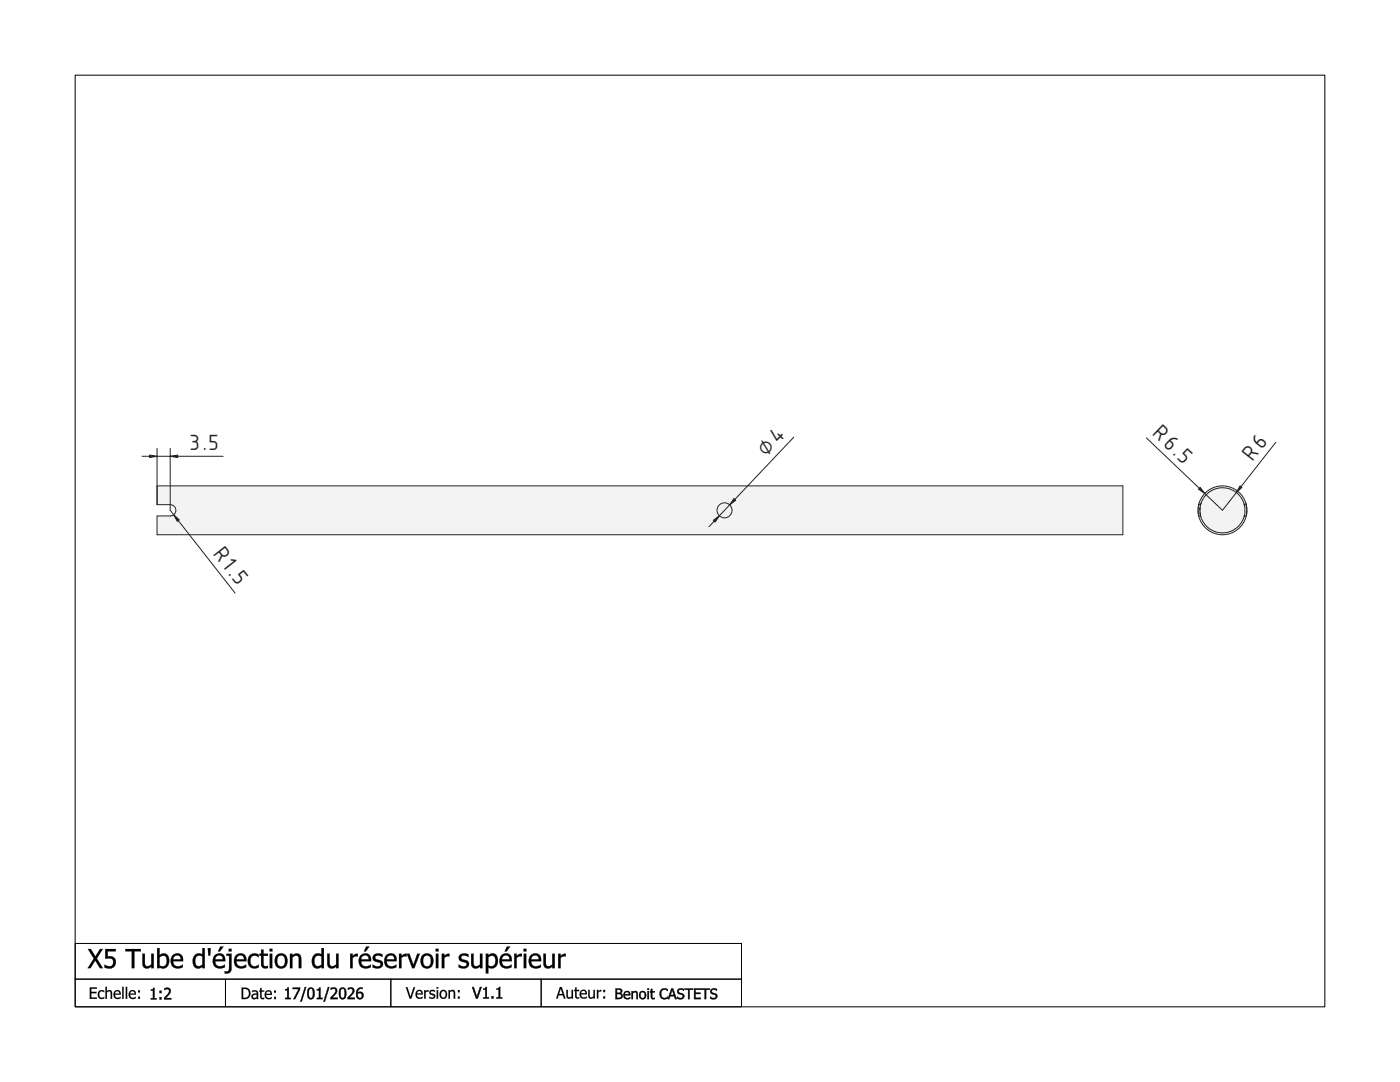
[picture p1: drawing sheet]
<svg xmlns="http://www.w3.org/2000/svg" width="279mm" height="216mm" viewBox="0 0 279 216" stroke-linecap="round" stroke-linejoin="round" font-family="sans-serif">
<defs><g id="words">
<g font-size="5.4" fill="#212529">
<text x="37.9" y="89.8">3.5</text>
<text x="229.8" y="86.6" transform="rotate(44 229.8 86.6)">R6.5</text>
<text x="152.9" y="91.2" transform="rotate(-47 152.9 91.2)">⌀4</text>
<text x="250" y="92.2" transform="rotate(-52 250 92.2)">R6</text>
<text x="42.4" y="110.6" transform="rotate(52 42.4 110.6)">R1.5</text>
</g>
</g></defs>
<g fill="#000">
<path d="M17.9 197h1.4v.3h-1.1v.6h1.1v.3h-1.1v.8h1.1v.3h-1.4zM17.9 197v2.3h1.4v-.3l-1.1 .1v-.9h1.1v-.3h-1.1v-.6h1.1v-.3zM19.7 197.8l.4-.2h.5l.2 .1v.3a.62 .62 0 0 0-.9 0 .62 .62 0 0 0 0 .9l.4 .2 .5-.2v.3l-.3 .1a.74 .74 0 0 1-.9-.4l-.1-.7zM19.7 197.8a1.03 1.03 0 0 0 .3 1.5l.8-.1v-.3a.61 .61 0 0 1-.9 .1 .61 .61 0 0 1 0-.9l.4-.3 .5 .2v-.3a.86 .86 0 0 0-1.1 .1zM21 196.9h.3v.9l.5-.3 .5 .3 .1 1.5h-.3l-.1-1.3a.44 .44 0 0 0-.7 0v1.3h-.3zM21.1 196.9v2.4h.2v-1.3l.5-.2 .3 .2v1.3h.3v-1.1a.57 .57 0 0 0-.4-.6 .57 .57 0 0 0-.7 .2v-.9zM22.9 197.8l.5-.3 .5 .2 .2 .8h-1.2l.3 .5 .5 .1 .4-.2v.3a.95 .95 0 0 1-1.3-.2 .95 .95 0 0 1 .1-1.2zM22.9 197.8l-.2 .7 .2 .6 .8 .2 .4-.1v-.3l-.3 .1a.58 .58 0 0 1-.6 .1 .58 .58 0 0 1-.3-.6h1.2a.7 .7 0 0 0-.3-.9 .7 .7 0 0 0-.9 .2zM23.1 197.9l-.2 .4h.9v-.1a.4 .4 0 0 0-.3-.4 .4 .4 0 0 0-.4 .1zM23.1 197.9l.5-.1 .2 .5h-.9zM24.4 196.9h.3v2.4h-.3zM24.4 196.9v2.4h.3v-2.4zM25.1 196.9h.3v2.4h-.3zM25.1 196.9v2.4h.3v-2.4zM25.9 197.8l.6-.3 .4 .2 .2 .8h-1.1l.2 .5 .5 .1 .4-.2v.3a.94 .94 0 0 1-1.2-.2 .94 .94 0 0 1 0-1.2zM25.9 197.8l-.2 .7 .2 .6 .8 .2 .4-.1v-.3l-.2 .1a.58 .58 0 0 1-.7 .1 .58 .58 0 0 1-.2-.6h1.1v-.2a.68 .68 0 0 0-.4-.7 .68 .68 0 0 0-.8 .2zM26.1 197.9l-.1 .4h.8v-.1a.4 .4 0 0 0-.3-.4 .4 .4 0 0 0-.4 .1zM26.1 197.9l.5-.1 .3 .5h-1zM27.6 197.6h.3v.4h-.3zM27.6 197.6v.4h.3v-.4zM27.6 198.9h.3v.4h-.3zM27.6 198.9v.4h.3v-.4z"/>
<path d="M17.9 197h1.4v.3h-1.1v.6h1.1v.3h-1.1v.8h1.1v.3h-1.4zM19.7 197.8a.88 .88 0 0 1 1.1-.1v.3a.61 .61 0 0 0-.9 0 .61 .61 0 0 0 0 .9 .61 .61 0 0 0 .9 0v.3a.89 .89 0 0 1-1.2-.2 .89 .89 0 0 1 .1-1.2zM21.1 196.9h.2v.9a.57 .57 0 0 1 .7-.2 .57 .57 0 0 1 .4 .6v1.1h-.3v-1a.41 .41 0 0 0-.2-.5 .41 .41 0 0 0-.6 .2v1.3h-.2zM22.9 197.8a.72 .72 0 0 1 .9-.2 .72 .72 0 0 1 .3 .9h-1.2a.66 .66 0 0 0 .5 .6 .66 .66 0 0 0 .7-.2v.3a.94 .94 0 0 1-1.2-.2 .94 .94 0 0 1 0-1.2zM23.1 197.9l-.2 .4h.9a.43 .43 0 0 0-.2-.5 .43 .43 0 0 0-.5 .1zM24.4 196.9h.3v2.4h-.3zM25.1 196.9h.3v2.4h-.3zM25.9 197.8a.72 .72 0 0 1 .9-.2 .72 .72 0 0 1 .3 .9h-1.1a.66 .66 0 0 0 .4 .6 .66 .66 0 0 0 .7-.2v.3a.94 .94 0 0 1-1.2-.2 .94 .94 0 0 1 0-1.2zM26.1 197.9l-.1 .4h.8a.43 .43 0 0 0-.2-.5 .43 .43 0 0 0-.5 .1zM27.6 197.6h.3v.4h-.3zM27.6 198.9h.3v.4h-.3z"/>
<path d="M17.5 189.4h.6l.9 1.5 1-1.5h.5l-1.2 1.8 1.2 2h-.6l-.9-1.5-.9 1.5h-.6l1.2-1.9zM21 189.4h2.1v.4h-1.6v1a1.27 1.27 0 0 1 1.6 1.3 1.27 1.27 0 0 1-1.8 1.1l-.4-.2v-.5a.98 .98 0 0 0 1.1 .2 .98 .98 0 0 0 .5-1.1 1.29 1.29 0 0 0-1.5-.3zM25 189.4h3.1v.4h-1.3v3.4h-.5v-3.4h-1.3zM28.4 190.3h.5v1.6a.65 .65 0 0 0 .3 .9 .65 .65 0 0 0 .8-.2l.2-.1v-2.2h.5v2.9h-.5v-.3a.98 .98 0 0 1-1.2 .3 .98 .98 0 0 1-.6-1zM31.8 191v1.7a.9 .9 0 0 0 1.1 0 .9 .9 0 0 0 .4-1 .8 .8 0 0 0-.4-.9 .8 .8 0 0 0-1.1 .2zM31.4 189.2h.4v1.4a1.13 1.13 0 0 1 1.4-.2 1.13 1.13 0 0 1 .6 1.3 1.26 1.26 0 0 1-.5 1.3 1.26 1.26 0 0 1-1.5 0v.2h-.4zM34.4 190.7a1.22 1.22 0 0 1 1.6-.3 1.22 1.22 0 0 1 .5 1.4h-1.9a1.11 1.11 0 0 0 .7 .9 1.11 1.11 0 0 0 1.2-.2l-.1 .5a1.55 1.55 0 0 1-2.1-.3 1.55 1.55 0 0 1 .1-2zM34.8 190.9l-.2 .5h1.5a.73 .73 0 0 0-.5-.7 .73 .73 0 0 0-.8 .2zM38.9 190.5a1.19 1.19 0 0 1 1.5-.1v-1.2h.5v4h-.5v-.3a1.13 1.13 0 0 1-1.4 .2 1.13 1.13 0 0 1-.5-1.3l.1-.7zM39.2 191a1.36 1.36 0 0 0 .2 1.8h.4l.6-.3v-1.7l-.6-.1zM41.5 189.2h.5l-.1 1.5h-.3zM42.8 190.7a1.22 1.22 0 0 1 1.6-.3 1.22 1.22 0 0 1 .5 1.4h-1.9a1.11 1.11 0 0 0 .7 .9 1.11 1.11 0 0 0 1.2-.2l-.1 .5a1.55 1.55 0 0 1-2.1-.3 1.55 1.55 0 0 1 .1-2zM43.2 190.9l-.2 .5h1.5a.73 .73 0 0 0-.5-.7 .73 .73 0 0 0-.8 .2zM44 188.9h.6l-.7 .9h-.4zM45.2 190.3h1v3a1.03 1.03 0 0 1-1.4 .9v-.4h.2a.58 .58 0 0 0 .6-.1 .58 .58 0 0 0 .1-.6v-2.4h-.5zM45.7 189.3h.5v.5h-.5zM47.1 190.7a1.22 1.22 0 0 1 1.5-.3 1.22 1.22 0 0 1 .6 1.4h-2a1.11 1.11 0 0 0 .7 .9 1.11 1.11 0 0 0 1.2-.2l-.1 .5a1.55 1.55 0 0 1-2-.3 1.55 1.55 0 0 1 .1-2zM47.4 190.9l-.2 .5h1.5a.73 .73 0 0 0-.4-.7 .73 .73 0 0 0-.9 .2zM49.8 190.6a1.49 1.49 0 0 1 1.8-.1v.5a.99 .99 0 0 0-1.2-.2 .99 .99 0 0 0-.4 1.3 .95 .95 0 0 0 .7 .7 .95 .95 0 0 0 .9-.3v.5a1.45 1.45 0 0 1-1.8-.1 1.45 1.45 0 0 1-.2-1.8zM52.1 189.5h.5v.8h.9v.4h-.9v1.4a.56 .56 0 0 0 .2 .7 .56 .56 0 0 0 .7-.1v.5a.92 .92 0 0 1-1.4-.9v-1.6h-.3v-.4h.3zM53.8 190.3h.5v2.9h-.5zM53.8 189.3h.6v.5h-.6zM55.2 190.6a1.34 1.34 0 0 1 1.7-.1 1.34 1.34 0 0 1 .5 1.6 1.28 1.28 0 0 1-1.5 1.1 1.28 1.28 0 0 1-1.1-1.5l.1-.6zM55.5 190.9a1.24 1.24 0 0 0 .6 1.9 1.19 1.19 0 0 0 .8-1 1.19 1.19 0 0 0-.6-1.1h-.4zM57.9 190.3h.5v.3a.98 .98 0 0 1 1.1-.3 .98 .98 0 0 1 .6 1v1.9h-.5v-1.7a.66 .66 0 0 0-.3-.8 .66 .66 0 0 0-.8 .2l-.1 .1v2.2h-.5zM62.7 190.5a1.19 1.19 0 0 1 1.5-.1v-1.2h.4v4h-.4v-.3a1.13 1.13 0 0 1-1.5 .2 1.13 1.13 0 0 1-.5-1.3l.1-.7zM62.9 191a1.36 1.36 0 0 0 .3 1.8h.4l.6-.3v-1.7l-.7-.1zM65.3 190.3h.5v1.6a.65 .65 0 0 0 .3 .9 .65 .65 0 0 0 .8-.2l.2-.1v-2.2h.5v2.9h-.5v-.3a.98 .98 0 0 1-1.2 .3 .98 .98 0 0 1-.6-1zM69.9 190.3h.5v.4l.4-.3 .6-.1v.5h-.5l-.5 .3v2.1h-.5zM72 190.7a1.22 1.22 0 0 1 1.5-.3 1.22 1.22 0 0 1 .6 1.4h-2a1.11 1.11 0 0 0 .7 .9 1.11 1.11 0 0 0 1.2-.2l-.1 .5a1.55 1.55 0 0 1-2-.3 1.55 1.55 0 0 1 .1-2zM72.3 190.9l-.2 .5h1.5a.73 .73 0 0 0-.4-.7 .73 .73 0 0 0-.9 .2zM73.1 188.9h.6l-.7 .9h-.4zM74.7 190.5a1.67 1.67 0 0 1 1.6 0v.5a.91 .91 0 0 0-1.4 .1 1.24 1.24 0 0 0 1.1 .6 .9 .9 0 0 1 .3 1.1 .9 .9 0 0 1-1.2 .4l-.7-.2v-.5a1.1 1.1 0 0 0 1.5 0 .73 .73 0 0 0-.9-.6 .79 .79 0 0 1-.6-.6 .79 .79 0 0 1 .3-.8zM77 190.7a1.22 1.22 0 0 1 1.6-.3 1.22 1.22 0 0 1 .6 1.4h-2a1.11 1.11 0 0 0 .7 .9 1.11 1.11 0 0 0 1.2-.2l-.1 .5a1.55 1.55 0 0 1-2-.3 1.55 1.55 0 0 1 0-2zM77.4 190.9l-.2 .5h1.5a.73 .73 0 0 0-.4-.7 .73 .73 0 0 0-.9 .2zM79.6 190.3h.5v.4l.5-.3 .6-.1v.5h-.5l-.6 .3v2.1h-.5zM81.2 190.3h.5l.8 2.2 .8-2.2h.5l-1.1 2.9h-.4zM84.3 190.6a1.34 1.34 0 0 1 1.7-.1 1.34 1.34 0 0 1 .5 1.6 1.28 1.28 0 0 1-1.5 1.1 1.28 1.28 0 0 1-1.1-1.5l.1-.6zM84.6 190.9a1.24 1.24 0 0 0 .6 1.9 1.19 1.19 0 0 0 .8-1 1.19 1.19 0 0 0-.6-1.1h-.4zM87 190.3h.5v2.9h-.5zM87 189.3h.5v.5h-.5zM88.2 190.3h.5v.4l.4-.3 .6-.1v.5h-.5l-.5 .3v2.1h-.5zM91.8 190.5a1.67 1.67 0 0 1 1.7 0v.5a.91 .91 0 0 0-1.5 .1 1.24 1.24 0 0 0 1.2 .6 .9 .9 0 0 1 .3 1.1 .9 .9 0 0 1-1.2 .4l-.8-.2v-.5a1.1 1.1 0 0 0 1.6 0 .73 .73 0 0 0-.9-.6 .79 .79 0 0 1-.6-.6 .79 .79 0 0 1 .2-.8zM94 190.3h.5v1.6a.65 .65 0 0 0 .3 .9 .65 .65 0 0 0 .8-.2l.2-.1v-2.2h.5v2.9h-.5v-.3a.98 .98 0 0 1-1.2 .3 .98 .98 0 0 1-.6-1zM97 190.3h.5v.3a1.12 1.12 0 0 1 1.3-.2 1.12 1.12 0 0 1 .6 1.3 1.27 1.27 0 0 1-.5 1.3 1.27 1.27 0 0 1-1.4 0v1.2h-.5zM97.5 191v1.6a.96 .96 0 0 0 1.1 0 .96 .96 0 0 0 .3-1.2 .76 .76 0 0 0-.6-.7 .76 .76 0 0 0-.8 .3zM100 190.7a1.22 1.22 0 0 1 1.6-.3 1.22 1.22 0 0 1 .5 1.4h-1.9a1.11 1.11 0 0 0 .7 .9 1.11 1.11 0 0 0 1.2-.2l-.1 .5a1.55 1.55 0 0 1-2.1-.3 1.55 1.55 0 0 1 .1-2zM100.4 190.9l-.2 .5h1.5a.73 .73 0 0 0-.5-.7 .73 .73 0 0 0-.8 .2zM101.2 188.9h.6l-.7 .9h-.4zM102.6 190.3h.5v.4l.5-.3 .5-.1v.5h-.4l-.6 .3v2.1h-.5zM104.5 190.3h.5v2.9h-.5zM104.5 189.3h.5v.5h-.5zM105.9 190.7a1.22 1.22 0 0 1 1.5-.3 1.22 1.22 0 0 1 .6 1.4h-2a1.11 1.11 0 0 0 .7 .9 1.11 1.11 0 0 0 1.2-.2l-.1 .5a1.55 1.55 0 0 1-2-.3 1.55 1.55 0 0 1 .1-2zM106.2 190.9l-.2 .5h1.5a.73 .73 0 0 0-.4-.7 .73 .73 0 0 0-.9 .2zM108.5 190.3h.4v1.6a.65 .65 0 0 0 .3 .9 .65 .65 0 0 0 .8-.2l.2-.1v-2.2h.5v2.9h-.5v-.3a.98 .98 0 0 1-1.1 .3 .98 .98 0 0 1-.6-1zM111.4 190.3h.5v.4l.4-.3 .6-.1v.5h-.5l-.5 .3v2.1h-.5z"/>
<path d="M17.5 189.3h.6l.9 1.6 .9-1.6h.7l-1.3 1.9 1.3 2h-.7l-.9-1.5-.9 1.5h-.6l1.2-1.9zM17.5 189.4l1.3 1.9-1.3 1.9h.6l.9-1.6 .9 1.6h.6l-1.2-2 1.2-1.8h-.5l-1 1.5-.9-1.5zM21 189.3h2.1v.5h-1.6v1l.8 .1a1.11 1.11 0 0 1 .8 1.6 1.53 1.53 0 0 1-2.3 .5v-.5l.8 .3h.6l.4-.5v-.3l-.1-.4-.2-.2h-1.3zM21 189.4v1.9l.8-.1 .6 .2a.92 .92 0 0 1-.1 1.3 .92 .92 0 0 1-1.3-.1l-.1-.1v.5l.4 .2h1.1l.4-.3 .3-.9-.1-.6-.3-.4-.4-.1h-.8v-1.1h1.6v-.4zM25 189.3h3.1v.5h-1.3v3.4h-.5v-3.4h-1.3zM25 189.4v.4h1.3v3.4h.5v-3.4h1.3v-.4zM28.4 190.3h.5l.1 2.3 .4 .2 .8-.3v-2.2h.5v2.9h-.5v-.3a.98 .98 0 0 1-1.2 .3 .98 .98 0 0 1-.6-1zM28.4 190.3l.1 2.1 .2 .6a1 1 0 0 0 1.1 .1l.4-.3v.4h.5v-2.9h-.5v2.2a.69 .69 0 0 1-.7 .4 .69 .69 0 0 1-.6-.6v-2zM31.8 191v1.7l.7 .1 .6-.2a2.13 2.13 0 0 0 0-1.6 .83 .83 0 0 0-1.2 0zM31.8 191l.4-.2a.75 .75 0 0 1 .9 .1 .75 .75 0 0 1 .2 .8 .93 .93 0 0 1-.4 1 .93 .93 0 0 1-1.1 0zM31.3 189.2h.6l-.1 1.4 .4-.3a1.04 1.04 0 0 1 1.6 1.1 1.4 1.4 0 0 1-1.6 1.8l-.4-.2v.2h-.5zM31.4 189.2v4h.4v-.2a1.2 1.2 0 0 0 1.6-.2 2.29 2.29 0 0 0 .1-2.2 1.1 1.1 0 0 0-1.7 .1v-1.5zM34.4 190.6v.1a1.26 1.26 0 0 1 1.8-.2l.3 .6 .1 .7h-2l.1 .5 .3 .4 .8 .1 .7-.3v.5a1.72 1.72 0 0 1-2.4-.6v-1zM34.5 190.7a1.86 1.86 0 0 0-.1 2.2l1.1 .3 1-.2v-.5l-.4 .2a.98 .98 0 0 1-1.1 0 .98 .98 0 0 1-.4-.9h1.9a1.34 1.34 0 0 0-.6-1.5 1.48 1.48 0 0 0-1.4 .4zM34.8 190.9l-.2 .5h1.4a.7 .7 0 0 0-.4-.7 .7 .7 0 0 0-.8 .2zM34.8 190.8l.4-.2 .5 .1 .3 .3 .1 .5h-1.6zM38.9 190.5l.8-.3 .7 .2v-1.2h.5v4h-.5v-.3l-.5 .3a.94 .94 0 0 1-1.1-.3h-.1a2.07 2.07 0 0 1-.1-1.8zM39 190.5a1.87 1.87 0 0 0-.4 1.9l.5 .8h.7l.6-.4v.4h.5v-4h-.5v1.3a1.19 1.19 0 0 0-1.4 0zM39.2 191l-.2 .8 .1 .7 .5 .3 .4-.1 .4-.2v-1.7l-.6-.1zM39.1 190.9l.7-.2 .6 .1v1.7a.83 .83 0 0 1-1 .2 .83 .83 0 0 1-.5-.9zM41.4 189.2h.7l-.1 1.5h-.4zM41.5 189.2l.1 1.5h.3l.1-1.5zM42.8 190.6v.1a1.26 1.26 0 0 1 1.8-.2l.3 .6 .1 .7h-2l.1 .5 .3 .4 .8 .1 .7-.3v.5a1.72 1.72 0 0 1-2.4-.6v-1zM42.9 190.7a1.86 1.86 0 0 0-.1 2.2l1.1 .3 1-.2v-.5l-.4 .2a.98 .98 0 0 1-1.1 0 .98 .98 0 0 1-.4-.9h1.9v-.3a1.23 1.23 0 0 0-.6-1.2 1.48 1.48 0 0 0-1.4 .4zM43.2 190.9l-.2 .5h1.4a.7 .7 0 0 0-.4-.7 .7 .7 0 0 0-.8 .2zM43.2 190.8l.4-.2 .5 .1 .3 .3 .1 .5h-1.6zM44 188.9h.6l-.7 1h-.4zM44 188.9l-.5 1 .4-.1 .7-.9zM45.2 190.3h1v3a.94 .94 0 0 1-1.2 1h-.2v-.5h.6l.3-.4v-2.7h-.5zM45.2 190.3v.4h.5v2.7l-.2 .4h-.7v.4h.7l.4-.2 .3-.7v-3zM45.6 189.3h.6v.6h-.6zM45.7 189.3v.5h.5v-.5zM47 190.6l.1 .1a1.26 1.26 0 0 1 1.8-.2l.3 .6v.7h-2l.1 .5 .3 .4 .8 .1 .7-.3v.5a1.72 1.72 0 0 1-2.3-.6l-.1-1zM47.1 190.7a1.86 1.86 0 0 0 0 2.2l1 .3 1-.2v-.5l-.4 .2a.98 .98 0 0 1-1 0 .98 .98 0 0 1-.5-.9h1.9a1.34 1.34 0 0 0-.6-1.5 1.48 1.48 0 0 0-1.4 .4zM47.4 190.9l-.2 .5h1.5a.7 .7 0 0 0-.4-.7 .7 .7 0 0 0-.9 .2zM47.4 190.8l.4-.2 .5 .1 .3 .3 .1 .5h-1.5zM49.8 190.6l.6-.3h.7l.6 .2v.5l-.7-.3a.94 .94 0 0 0-.9 .4 .94 .94 0 0 0-.1 1l.2 .4a1.01 1.01 0 0 0 1 .2l.5-.3v.6l-.4 .2a1.3 1.3 0 0 1-1.8-1.4v-.7zM49.9 190.7a2.01 2.01 0 0 0-.3 1.7l.2 .5 .5 .3h.5l.8-.2v-.5a.92 .92 0 0 1-1.1 .3 .92 .92 0 0 1-.5-1l.2-.9a.84 .84 0 0 1 1.1-.1l.3 .2v-.5a1.5 1.5 0 0 0-1.7 .2zM52.1 189.5h.5v.8h.9v.4h-.9v1.8l.2 .3 .7-.1v.5a.95 .95 0 0 1-1.4-.9v-1.6h-.3v-.4h.3zM52.1 189.5v.8h-.3v.4h.3l.1 2.1 .5 .4h.8v-.5l-.4 .1-.4-.1-.1-.6v-1.4h.9v-.4h-.9v-.8zM53.8 190.3h.5v2.9h-.5zM53.8 190.3v2.9h.5v-2.9zM53.8 189.3h.6v.6h-.6zM53.8 189.3v.5h.6v-.5zM55.2 190.6a1.25 1.25 0 0 1 1.9 0 1.56 1.56 0 0 1 .2 1.8 1.56 1.56 0 0 1-1.5 .9 1.65 1.65 0 0 1-.6-2.7zM55.2 190.7a1.99 1.99 0 0 0 0 2.2 1.35 1.35 0 0 0 1.8 0 2.09 2.09 0 0 0 0-2.3 1.3 1.3 0 0 0-1.8 .1zM55.5 190.9l-.2 .8 .2 .9a.8 .8 0 0 0 1 .1 .8 .8 0 0 0 .4-1 .79 .79 0 0 0-.4-.9 .79 .79 0 0 0-1 .1zM55.5 190.9a.71 .71 0 0 1 1.2 0 1.39 1.39 0 0 1-.4 1.9 .98 .98 0 0 1-.9-.4 .98 .98 0 0 1-.1-1zM57.8 190.3h.6v.3l.4-.3a.85 .85 0 0 1 1.1 .2l.2 .5v2.2h-.5l-.1-2.3a.76 .76 0 0 0-1.1 .2v2.1h-.6zM57.9 190.3v2.9h.5l-.1-2.2 .8-.3h.3l.2 .3v2.2h.5v-1.9a.97 .97 0 0 0-.6-1 .97 .97 0 0 0-1.2 .4l.1-.4zM62.7 190.5l.7-.3 .8 .2-.1-1.2h.6v4h-.6v-.3l-.4 .3a.94 .94 0 0 1-1.2-.3 2.07 2.07 0 0 1-.2-1.8zM62.7 190.5a1.87 1.87 0 0 0-.4 1.9l.6 .8h.7l.6-.4v.4h.4v-4h-.4v1.3a1.19 1.19 0 0 0-1.5 0zM63 191l-.2 .8 .1 .7 .5 .3 .4-.1 .4-.2v-1.7l-.7-.1zM62.9 190.9l.6-.2 .7 .1v1.7a.83 .83 0 0 1-1.1 .2 .83 .83 0 0 1-.4-.9zM65.3 190.3h.5l.1 2.3 .4 .2 .8-.3v-2.2h.5v2.9h-.5v-.3a.98 .98 0 0 1-1.2 .3 .98 .98 0 0 1-.6-1zM65.3 190.3v2.1l.3 .6a1 1 0 0 0 1 .1l.5-.3v.4h.5v-2.9h-.5v2.2a.69 .69 0 0 1-.7 .4 .69 .69 0 0 1-.6-.6v-2zM69.9 190.3h.5v.4l.4-.3 .6-.1v.6h-.5l-.5 .2v2.1h-.5zM69.9 190.3v2.9h.5l-.1-2.1 .6-.3h.5v-.5l-.6 .1-.5 .4 .1-.5zM71.9 190.6l.1 .1a1.26 1.26 0 0 1 1.8-.2l.2 .6 .1 .7h-2l.1 .5 .3 .4 .8 .1 .7-.3v.5a1.72 1.72 0 0 1-2.3-.6l-.1-1zM72 190.7a1.86 1.86 0 0 0 0 2.2l1 .3 1-.2v-.5l-.4 .2a.98 .98 0 0 1-1.1 0 .98 .98 0 0 1-.4-.9h1.9a1.34 1.34 0 0 0-.6-1.5 1.48 1.48 0 0 0-1.4 .4zM72.3 190.9l-.2 .5h1.5l-.1-.3a.77 .77 0 0 0-1.2-.2zM72.3 190.8l.4-.2 .5 .1 .3 .3 .1 .5h-1.6zM73.1 188.9h.7l-.8 1h-.4zM73.1 188.9l-.4 1 .3-.1 .7-.9zM74.7 190.5l.7-.3 .8 .1 .2 .1-.1 .6a.89 .89 0 0 0-1.4 .1l.1 .2 .3 .2a.95 .95 0 0 1 1.2 1 .95 .95 0 0 1-1.4 .8l-.8-.3v-.6l.7 .4 .9-.2a.5 .5 0 0 0-.1-.5 .5 .5 0 0 0-.5-.1 .86 .86 0 0 1-.9-.5 .86 .86 0 0 1 .3-1zM74.7 190.5l-.3 .4 .1 .7 1.3 .6a.38 .38 0 0 1-.1 .6h-.7l-.6-.3v.5l.4 .1 1 .1 .3-.2 .3-.5-.1-.6-1.2-.5-.3-.3 .2-.4 .4-.1 .9 .4v-.5a1.65 1.65 0 0 0-1.6 0zM77 190.6a1.29 1.29 0 0 1 1.9-.1l.2 .6 .1 .7h-2l.1 .5 .3 .4 .8 .1 .7-.3v.5a1.72 1.72 0 0 1-2.3-.6l-.1-1zM77.1 190.7a1.86 1.86 0 0 0 0 2.2l1 .3 1-.2v-.5l-.4 .2a.98 .98 0 0 1-1.1 0 .98 .98 0 0 1-.4-.9h1.9a1.34 1.34 0 0 0-.6-1.5 1.48 1.48 0 0 0-1.4 .4zM77.4 190.9l-.2 .5h1.5l-.1-.3a.77 .77 0 0 0-1.2-.2zM77.4 190.8l.4-.2 .5 .1 .3 .3 .1 .5h-1.6zM79.6 190.3h.5v.4l.5-.3 .6-.1v.6h-.5l-.6 .2v2.1h-.5zM79.6 190.3v2.9h.5v-2.1l.6-.3h.5v-.5l-.6 .1-.5 .4v-.5zM81.2 190.3h.5l.8 2.2 .8-2.2h.5l-1.1 2.9h-.5zM81.2 190.3l1.1 2.9h.4l1.1-2.9h-.5l-.8 2.3-.8-2.3zM84.3 190.6a1.26 1.26 0 0 1 1.4-.3 1.26 1.26 0 0 1 .8 1.1 1.36 1.36 0 0 1-.5 1.7 1.36 1.36 0 0 1-1.7-.2l-.3-.5-.1-.7 .1-.6zM84.3 190.7a1.51 1.51 0 0 0-.3 1.6 1.51 1.51 0 0 0 1.5 .9l.6-.3a2.09 2.09 0 0 0 0-2.3 1.3 1.3 0 0 0-1.8 .1zM84.7 190.9l-.2 .8 .1 .9a.79 .79 0 0 0 1.2 0l.2-.9a.79 .79 0 0 0-.4-.9 .79 .79 0 0 0-.9 .1zM84.6 190.9a.71 .71 0 0 1 1.2 0 1.39 1.39 0 0 1-.3 1.9 .98 .98 0 0 1-1-.4 .98 .98 0 0 1-.1-1zM87 190.3h.5v2.9h-.5zM87 190.3v2.9h.5v-2.9zM86.9 189.3h.6v.6h-.6zM87 189.3v.5h.5v-.5zM88.2 190.3h.5v.4l.4-.3 .6-.1v.6h-.5l-.5 .2v2.1h-.5zM88.2 190.3v2.9h.5l-.1-2.1 .6-.3h.5v-.5l-.6 .1-.5 .4 .1-.5zM91.8 190.5l.8-.3 .7 .1 .2 .1v.6a.89 .89 0 0 0-1.4 .1l.1 .2 .2 .2a.95 .95 0 0 1 1.2 1 .95 .95 0 0 1-1.3 .8l-.8-.3v-.6l.7 .4 .9-.2a.5 .5 0 0 0-.1-.5 .5 .5 0 0 0-.6-.1 .85 .85 0 0 1-.9-.9zM91.9 190.5l-.3 .4 .1 .7 1.3 .6a.38 .38 0 0 1-.1 .6h-.7l-.7-.3v.5l.5 .1 1 .1 .3-.2 .3-.5-.2-.6-1.2-.5-.2-.3 .2-.4 .4-.1 .9 .4v-.5a1.65 1.65 0 0 0-1.6 0zM94 190.3h.5l.1 2.3 .5 .2 .7-.3v-2.2h.5v2.9h-.5v-.3a.98 .98 0 0 1-1.2 .3 .98 .98 0 0 1-.6-1zM94 190.3l.1 2.1 .2 .6a1 1 0 0 0 1.1 .1l.4-.3v.4h.5v-2.9h-.5v2.2a.69 .69 0 0 1-.7 .4 .69 .69 0 0 1-.6-.6v-2zM96.9 190.3h.6v.3l.4-.3a.91 .91 0 0 1 1.2 .3 1.68 1.68 0 0 1-.9 2.7l-.7-.3v1.3h-.6zM97 190.3v3.9h.5l-.1-1.2 .4 .2a1.27 1.27 0 0 0 1.2-.4 1.85 1.85 0 0 0-.4-2.5 1.25 1.25 0 0 0-1.2 .4l.1-.4zM97.5 191v1.6l.6 .2 .6-.3a2.04 2.04 0 0 0 0-1.5 .83 .83 0 0 0-1.2 0zM97.4 191l.4-.2a.75 .75 0 0 1 .9 .1 .75 .75 0 0 1 .2 .8 .93 .93 0 0 1-.4 1 .93 .93 0 0 1-1.1-.1zM100 190.6v.1a1.26 1.26 0 0 1 1.8-.2v.1a1.39 1.39 0 0 1 .4 1.2h-2l.2 .8 .4 .2h.6l.7-.3v.5a1.72 1.72 0 0 1-2.4-.6v-1zM100.1 190.7a1.86 1.86 0 0 0 0 2.2l1 .3 1-.2v-.5l-.4 .2a.98 .98 0 0 1-1.1 0 .98 .98 0 0 1-.4-.9h1.9v-.8l-.6-.7a1.48 1.48 0 0 0-1.4 .4zM100.4 190.9l-.2 .5h1.5l-.1-.3a.77 .77 0 0 0-1.2-.2zM100.4 190.8l.4-.2 .5 .1 .3 .3 .1 .5h-1.6zM101.2 188.9h.6l-.7 1h-.4zM101.2 188.9l-.5 1 .4-.1 .7-.9zM102.6 190.3h.5v.4l.5-.3 .6-.1v.6h-.5l-.6 .2v2.1h-.5zM102.6 190.3v2.9h.5v-2.1l.6-.3h.4v-.5l-.5 .1-.5 .4v-.5zM104.5 190.3h.5v2.9h-.5zM104.5 190.3v2.9h.5v-2.9zM104.5 189.3h.6v.6h-.6zM104.5 189.3v.5h.5v-.5zM105.9 190.6v.1a1.26 1.26 0 0 1 1.8-.2v.1a1.39 1.39 0 0 1 .3 1.2h-2l.3 .8 .4 .2h.6l.7-.3v.5a1.91 1.91 0 0 1-2.1-.1 1.85 1.85 0 0 1 0-2.3zM105.9 190.7a1.53 1.53 0 0 0-.3 1.6 1.53 1.53 0 0 0 1.4 .9l.9-.2v-.5l-.4 .2a.98 .98 0 0 1-1 0 .98 .98 0 0 1-.5-.9h2l-.1-.8-.6-.7a1.48 1.48 0 0 0-1.4 .4zM106.2 190.9l-.2 .5h1.5v-.3a.77 .77 0 0 0-1.3-.2zM106.2 190.8l.4-.2 .5 .1 .3 .3 .1 .5h-1.5zM108.4 190.3h.6v2.3l.5 .2 .7-.3v-2.2h.5v2.9h-.5v-.3a.99 .99 0 0 1-1.7-.2zM108.5 190.3v2.1l.2 .6a1 1 0 0 0 1.1 .1l.4-.3v.4h.5v-2.9h-.5v2.2a.69 .69 0 0 1-.7 .4 .69 .69 0 0 1-.6-.6v-2zM111.4 190.3h.5v.4l.4-.3 .6-.1v.6h-.5l-.5 .2v2.1h-.5zM111.4 190.3v2.9h.5v-2.1l.5-.3h.5v-.5l-.6 .1-.4 .4v-.5z"/>
<path d="M30.1 197.5l.7-.4v2.1h.4v.2h-1.1v-.2h.4v-1.5h-.4zM31.9 197.7h.3v.4h-.3zM31.9 199h.3v.4h-.3zM32.8 197.2a.8 .8 0 0 1 1.2 .2 .8 .8 0 0 1-.4 1.2l-.6 .6h1.2v.2h-1.4v-.3l.2-.3a1.13 1.13 0 0 0 .6-1.4h-.3l-.5 .2z"/>
<path d="M30.1 197.4h.4v-.3h.4l-.1 2.1 .5-.1v.4h-1.2v-.4h.4v-1.4h-.4zM30.1 197.5v.2l.5-.1v1.6h-.5v.2h1.1v-.2h-.4v-2.1h-.2a.35 .35 0 0 1-.5 .4zM31.8 197.7h.5v.5h-.5zM31.9 197.7v.4h.3v-.4zM31.8 198.9h.5v.6h-.5zM31.9 199v.4h.3v-.4zM32.8 197.2l.6-.1 .5 .1a.71 .71 0 0 1 .1 1l-1 1 1.2-.1v.4h-1.5v-.4l1-1v-.4l-.2-.3-.7 .2zM32.8 197.2v.4l.6-.3 .4 .3a.96 .96 0 0 1-.5 .9l-.5 .6v.3h1.4v-.2h-1.3l.9-.8 .2-.4a.67 .67 0 0 0-.6-.9z"/>
<path d="M48.2 197.1a1.55 1.55 0 0 1 1.6 .4 1.17 1.17 0 0 1 .1 1.3 1.17 1.17 0 0 1-1.2 .6h-.5zM48.5 197.3v1.8a.92 .92 0 0 0 1.2-.9 .92 .92 0 0 0-1.2-.9zM50.5 198.6a.38 .38 0 0 0 .2 .6 .38 .38 0 0 0 .5-.3v-.4zM50.3 197.7l.2-.1a.66 .66 0 0 1 1 .6v1.2h-.3v-.2a.59 .59 0 0 1-1-.1 .59 .59 0 0 1 .6-.8l.4-.1v-.2l-.4-.1-.5 .1zM51.9 197.1h.3v.5h.5v.3h-.5v1.1l.2 .1h.3v.2a.56 .56 0 0 1-.8-.5v-.9h-.2v-.3h.2zM53 197.8a.72 .72 0 0 1 .9-.1 .72 .72 0 0 1 .4 .8h-1.2a.66 .66 0 0 0 .4 .6 .66 .66 0 0 0 .7-.2v.4a.94 .94 0 0 1-1.2-.2 .94 .94 0 0 1 0-1.3zM53.2 198l-.1 .3h.9a.43 .43 0 0 0-.3-.4 .43 .43 0 0 0-.5 .1zM54.7 197.6h.4v.5h-.4zM54.7 198.9h.4v.5h-.4z"/>
<path d="M48.2 197a1.48 1.48 0 0 1 1.7 .6 1.16 1.16 0 0 1 0 1.3 1.16 1.16 0 0 1-1.2 .5h-.5zM48.2 197.1v2.3l1.3-.2 .4-.6v-1l-.7-.5zM48.5 197.3v1.8a.96 .96 0 0 0 1.1-.4v-.1a.93 .93 0 0 0-.5-1.2zM48.5 197.3l.7 .1 .4 .3a1.06 1.06 0 0 1-.2 1.3l-.9 .1zM50.5 198.6v.5h.4l.3-.2v-.4zM50.5 198.6l.7-.2v.5a.45 .45 0 0 1-.4 .2 .45 .45 0 0 1-.4-.3zM50.3 197.7l.2-.1a.79 .79 0 0 1 1 .3v1.5h-.3v-.2l-.2 .1a.55 .55 0 0 1-.7 0 .55 .55 0 0 1-.1-.7l.4-.3 .6-.1a.49 .49 0 0 0-.3-.4 .49 .49 0 0 0-.6 .2zM50.3 197.7v.3l.8-.1 .1 .3a.74 .74 0 0 0-.7 .1 .74 .74 0 0 0-.3 .8l.3 .3h.4l.3-.3v.3h.3l-.1-1.6-.3-.2zM51.9 197.1h.3v.5h.5v.3h-.5v1l.1 .2h.4v.3a.58 .58 0 0 1-.8-.6v-.9h-.2v-.3h.2zM51.9 197.1v.6l-.2-.1v.3h.2l.1 1.2 .2 .2h.5v-.2h-.4l-.1-.4v-.8h.5v-.3l-.5 .1v-.6zM53 197.8a.73 .73 0 0 1 1.1 0l.2 .7h-1.2l.3 .6h.4l.5-.2v.4a.95 .95 0 0 1-1.3-.2 .95 .95 0 0 1 0-1.3zM53 197.8l-.2 .7 .2 .7 .8 .2 .4-.1v-.4l-.2 .2a.58 .58 0 0 1-.6 0 .58 .58 0 0 1-.3-.6h1.2a.8 .8 0 0 0-.4-.9h-.5zM53.2 198l-.1 .3h.9l-.2-.4zM53.2 198l.6-.2 .2 .5h-.9zM54.7 197.6h.4v.5h-.4zM54.7 197.6v.5h.4v-.5zM54.7 198.9h.4v.5h-.4zM54.7 198.9v.5h.4v-.5z"/>
<path d="M56.9 197.4l.7-.3v2h.4v.3h-1.1v-.3h.4v-1.5h-.4zM58.4 197.1h1.5v.3l-1 2h-.3l1-2.1h-1.2zM60.8 197h.3l-.9 2.9h-.2zM61.6 197.2l.4-.2a.9 .9 0 0 1 .8 1.2l-.1 .4a.72 .72 0 0 1-.7 .8 .72 .72 0 0 1-.7-.8l.1-1.1zM61.8 197.3l-.2 .7a.9 .9 0 0 0 .4 1.2 1.01 1.01 0 0 0 .4-1.4 .41 .41 0 0 0-.1-.4 .41 .41 0 0 0-.5-.1zM63.2 197.4l.7-.3v2h.5v.3h-1.2v-.3h.5v-1.5h-.5zM65.5 197h.2l-.9 2.9h-.2zM66 197.2a.8 .8 0 0 1 1.2 .2 .8 .8 0 0 1-.3 1.1l-.6 .6h1.1v.3h-1.4v-.4l.3-.2a1.13 1.13 0 0 0 .6-1.4l-.4-.1-.5 .2zM68 197.2l.4-.2a.9 .9 0 0 1 .7 1.2v.4a.72 .72 0 0 1-.7 .8 .72 .72 0 0 1-.7-.8v-1.1zM68.2 197.3l-.2 .7a.9 .9 0 0 0 .4 1.2 1.01 1.01 0 0 0 .4-1.4 .41 .41 0 0 0-.2-.4 .41 .41 0 0 0-.4-.1zM69.4 197.2a.8 .8 0 0 1 1.2 .2 .8 .8 0 0 1-.3 1.1l-.6 .6h1.1v.3h-1.4v-.4l.3-.2a1.13 1.13 0 0 0 .6-1.4l-.4-.1-.5 .2zM71.5 197.2l.7-.2 .1 .1v.3a.67 .67 0 0 0-.9 .7 .74 .74 0 0 1 1.1 .3 .74 .74 0 0 1-.6 1 .74 .74 0 0 1-.8-.9 1.56 1.56 0 0 1 .4-1.3zM71.4 198.3v.1a.5 .5 0 0 0 .2 .7 .5 .5 0 0 0 .7-.3 .5 .5 0 0 0-.4-.6z"/>
<path d="M56.9 197.3h.4v-.3h.4l-.1 2.1h.5v.3h-1.2v-.3h.4v-1.5h-.4zM56.9 197.4v.2h.5v1.6l-.5-.1v.3h1.1v-.3l-.4 .1v-2.1h-.2a.35 .35 0 0 1-.5 .3zM58.4 197h1.5v.4l-1 2h-.4l1.1-2.1-1.2 .1zM58.4 197.1v.2h1.3l-1.1 2 .3 .1 1-2v-.3zM60.8 196.9h.4l-1 3h-.3zM60.8 197l-.8 2.9h.2l.9-2.9zM61.6 197.1l.2-.1a.61 .61 0 0 1 .8 .3 1.69 1.69 0 0 1-.3 2.1 .87 .87 0 0 1-.9-.3 .87 .87 0 0 1-.1-.9l.1-.7zM61.7 197.2a2.28 2.28 0 0 0-.2 1.9 .74 .74 0 0 0 1.1 0 2.28 2.28 0 0 0-.2-1.9l-.4-.1zM61.7 197.5v1.1l.1 .5h.4l.2-.9a.56 .56 0 0 0 0-.6 .56 .56 0 0 0-.5-.2zM61.8 197.3h.4l.2 .2 .1 .9-.1 .5a.34 .34 0 0 1-.4 .3 .34 .34 0 0 1-.3-.3l-.1-.9zM63.2 197.3h.4l.1-.3h.3l-.1 2.1h.5v.3h-1.2v-.3h.5v-1.5h-.5zM63.2 197.4v.2h.5v1.6l-.5-.1v.3h1.2v-.3l-.5 .1v-2.1h-.1a.35 .35 0 0 1-.6 .3zM65.4 196.9h.4l-.9 3h-.4zM65.5 197l-.9 2.9h.2l.9-2.9zM66 197.1l.6-.1 .5 .2a.71 .71 0 0 1 .1 .9l-.9 1h1.1v.3h-1.5v-.4l1-1 .1-.3-.3-.4-.7 .2zM66 197.2v.3l.5-.2 .4 .1a.75 .75 0 0 1-.4 1.1l-.5 .5v.4h1.4v-.3h-1.2l.8-.8 .3-.6a.76 .76 0 0 0-1.3-.5zM67.9 197.1l.2-.1a.61 .61 0 0 1 .8 .3h.1a1.69 1.69 0 0 1-.4 2.1 .86 .86 0 0 1-1-1.2l.1-.7zM68 197.2a2.28 2.28 0 0 0-.2 1.9 .74 .74 0 0 0 1.1 0 2.28 2.28 0 0 0-.1-1.9l-.4-.1zM68 197.5v1.1l.2 .5h.4l.1-.9a.56 .56 0 0 0 0-.6 .56 .56 0 0 0-.5-.2zM68.1 197.3h.4l.2 .2 .1 .9-.1 .5a.34 .34 0 0 1-.3 .3 .34 .34 0 0 1-.4-.3l-.1-.9zM69.4 197.1l.6-.1 .6 .2a.71 .71 0 0 1 0 .9l-.9 1h1.1v.3h-1.4v-.4l.9-1 .1-.3-.2-.4-.8 .2zM69.4 197.2v.3l.6-.2 .4 .2a.96 .96 0 0 1-.5 1l-.5 .5v.4h1.4v-.3h-1.2l.8-.8 .3-.4a.67 .67 0 0 0-.7-.8zM71.4 197.3l.4-.3h.4h.2l-.1 .4a.63 .63 0 0 0-.9 .7l.2-.2h.5l.4 .4a.71 .71 0 0 1-.2 .9 .64 .64 0 0 1-1 0 1.51 1.51 0 0 1-.2-1.4zM71.3 197.4l-.2 .6v.9l.4 .5 .6-.1 .4-.4v-.5l-.2-.4-.4-.1-.6 .2 .3-.6 .3-.2 .4 .1v-.3h-.5zM71.4 198.3v.5l.3 .3 .4-.1a.51 .51 0 0 0-.2-.8zM71.3 198.3l.7-.2 .2 .3a.48 .48 0 0 1 0 .6 .48 .48 0 0 1-.7 .1z"/>
<path d="M81 197h.3l.6 1.9 .6-1.9h.3l-.7 2.3h-.3zM83.1 197.8a.72 .72 0 0 1 .9-.2 .72 .72 0 0 1 .4 .8h-1.2a.66 .66 0 0 0 .4 .6 .66 .66 0 0 0 .7-.1v.3a.94 .94 0 0 1-1.2-.2 .94 .94 0 0 1 0-1.2zM83.3 197.9l-.1 .3h.9a.43 .43 0 0 0-.2-.4 .43 .43 0 0 0-.6 .1zM84.7 197.6h.2v.2l.6-.2v.3l-.6 .2v1.2h-.2zM85.8 197.7l.8-.1h.2v.3a.47 .47 0 0 0-.5-.2 .47 .47 0 0 0-.3 .4l.2 .1a.58 .58 0 0 1 .6 .8 .58 .58 0 0 1-.9 .3l-.2-.1v-.4a.5 .5 0 0 0 .5 .3 .5 .5 0 0 0 .4-.4l-.3-.1a.53 .53 0 0 1-.6-.3 .53 .53 0 0 1 .1-.6zM87.1 197.6h.3v1.7h-.3zM87.1 197h.3v.3h-.3zM87.9 197.7a.87 .87 0 0 1 1.4 .5 .87 .87 0 0 1-.8 1.1 .94 .94 0 0 1-.8-.6 .94 .94 0 0 1 .2-1zM88.1 197.9a.6 .6 0 0 0-.1 .8 .6 .6 0 0 0 .8 .2 .6 .6 0 0 0 .1-.8 .6 .6 0 0 0-.8-.2zM89.5 197.6h.3v.1a.57 .57 0 0 1 .7-.2 .57 .57 0 0 1 .3 .7v1.1h-.3v-1a.41 .41 0 0 0-.2-.5 .41 .41 0 0 0-.5 .2v1.3h-.3zM91.4 197.6h.3v.4h-.3zM91.4 198.8h.3v.5h-.3z"/>
<path d="M81 197h.3l.6 1.9 .6-1.9h.4l-.8 2.3h-.4zM81 197l.8 2.3h.3l.7-2.3h-.3l-.6 1.9-.6-1.9zM83.1 197.7l.6-.2 .5 .2 .2 .8h-1.2l.3 .5h.4l.5-.2v.4a.94 .94 0 0 1-1.3-.2 .94 .94 0 0 1 0-1.2zM83.2 197.8l-.3 .6 .2 .7 .8 .2 .4-.1v-.3l-.2 .1a.58 .58 0 0 1-.6 0 .58 .58 0 0 1-.3-.6h1.2l-.1-.5-.3-.3h-.5zM83.3 197.9l-.1 .3h.9l-.2-.4zM83.3 197.9l.6-.1 .2 .4h-.9zM84.6 197.5h.4l-.1 .3 .7-.2v.3l-.7 .2 .1 1.2h-.4zM84.7 197.6v1.7h.2v-1.3l.6-.1v-.3l-.6 .2v-.2zM85.8 197.6l.5-.1 .4 .1h.1v.4a.4 .4 0 0 0-.5-.3 .4 .4 0 0 0-.3 .5h.2a.57 .57 0 0 1 .7 .7 .57 .57 0 0 1-.8 .4l-.5-.1v-.4l.5 .2 .5-.1a.4 .4 0 0 0-.6-.4 .49 .49 0 0 1-.3-.3 .49 .49 0 0 1 .1-.5zM85.9 197.7l-.2 .3 .1 .3 .7 .4a.44 .44 0 0 1-.3 .4 .44 .44 0 0 1-.5-.2v.3l.5 .1 .5-.1 .2-.3-.1-.4-.7-.3-.2-.2 .4-.3 .5 .2v-.3l-.5-.1zM87.1 197.5h.3v1.8h-.3zM87.1 197.6v1.7h.3v-1.7zM87.1 197h.4v.3h-.4zM87.1 197v.3h.3v-.3zM87.9 197.7a.76 .76 0 0 1 .9-.1 .76 .76 0 0 1 .4 .8 .81 .81 0 0 1-.9 .9 .81 .81 0 0 1-.6-1.2zM87.9 197.8l-.2 .6 .2 .7a.78 .78 0 0 0 1.1 0 1.28 1.28 0 0 0 0-1.4l-.5-.2zM88.1 197.9l-.1 .5 .1 .5a.52 .52 0 0 0 .7 0 .52 .52 0 0 0 .1-.7l-.1-.3a.42 .42 0 0 0-.7 0zM88.1 197.9a.43 .43 0 0 1 .7 0 .62 .62 0 0 1 .1 .8 .62 .62 0 0 1-.8 .2l-.1-.5zM89.5 197.5h.3v.2l.5-.2 .4 .2 .1 .3v1.3h-.3v-1.4a.44 .44 0 0 0-.7 .1v1.3h-.3zM89.5 197.6v1.7h.3v-1.3l.4-.2 .3 .2v1.3h.3v-1.1a.57 .57 0 0 0-.4-.6 .57 .57 0 0 0-.6 .2v-.2zM91.4 197.5h.4v.5h-.4zM91.4 197.6v.4h.3v-.4zM91.4 198.8h.4v.5h-.4zM91.4 198.8v.5h.3v-.5z"/>
<path d="M94.2 197h.3l.7 1.9 .6-1.9h.3l-.8 2.2h-.3zM96.4 197.3l.8-.3v2h.4v.2h-1.2v-.2h.5v-1.5h-.5zM98.1 198.8h.4v.4h-.4zM99.1 197.3l.7-.3v2h.4v.2h-1.1v-.2h.4v-1.5h-.4z"/>
<path d="M94.2 196.9h.4l.6 2 .6-2h.4l-.8 2.4h-.4zM94.2 197l.8 2.2h.3l.8-2.2h-.3l-.6 2-.7-2zM96.4 197.2h.4l.1-.3h.3v2.1h.4v.3h-1.2v-.3h.5v-1.5h-.5zM96.4 197.3v.2l.5-.1v1.6h-.5v.2h1.2v-.2h-.5l.1-2h-.2a.35 .35 0 0 1-.6 .3zM98.1 198.8h.4v.5h-.4zM98.1 198.8v.4h.4v-.4zM99.1 197.2h.4v-.3h.4l-.1 2.1h.5v.3h-1.2v-.3h.4v-1.5h-.4zM99.1 197.3v.2l.5-.1v1.6h-.5v.2h1.1v-.2h-.4v-2h-.2a.35 .35 0 0 1-.5 .3z"/>
<path d="M111.7 196.9h.4l.8 2.4h-.4l-.2-.7h-.8l-.2 .7h-.3zM111.7 197l-.7 2.2h.3l.2-.6h.9l.1 .6h.4l-.8-2.2zM111.9 197.3l-.3 1h.6zM111.9 197.2l.4 1.2h-.8zM113 197.5h.3l.1 1.4 .2 .1 .5-.2v-1.3h.3v1.8h-.3v-.2a.61 .61 0 0 1-.9 0l-.2-.3zM113 197.5l.1 1.4 .5 .4 .5-.3v.2h.3v-1.7h-.3v1.3a.4 .4 0 0 1-.4 .3 .4 .4 0 0 1-.4-.4v-1.2zM114.8 197h.3v.5h.5v.3h-.5v1l.1 .2h.4v.2a.58 .58 0 0 1-.8-.5v-.9h-.2v-.3h.2zM114.8 197v.5h-.2v.3l.2-.1 .1 1.3 .2 .2h.5v-.2h-.5l-.1-.4v-.9l.6 .1v-.3h-.6l.1-.5zM115.9 197.7l.6-.2 .5 .2 .1 .7h-1.1l.2 .5 .5 .1 .4-.2v.3a.95 .95 0 0 1-1.2-.1 .95 .95 0 0 1 0-1.3zM115.9 197.7l-.2 .7 .2 .7 .8 .2 .4-.2v-.3l-.2 .2a.58 .58 0 0 1-.7 0 .58 .58 0 0 1-.2-.6h1.1v-.5a.69 .69 0 0 0-1.2-.2zM116.1 197.9l-.1 .3h.9l-.1-.1a.4 .4 0 0 0-.3-.4 .4 .4 0 0 0-.4 .2zM116.1 197.8l.5-.1 .3 .5h-1zM117.4 197.5h.3v1.4l.3 .1 .4-.2v-1.3h.3v1.8h-.3v-.2a.55 .55 0 0 1-.5 .2 .55 .55 0 0 1-.5-.4zM117.4 197.5l.1 1.4 .1 .2 .3 .2 .6-.3-.1 .2h.3v-1.7h-.3v1.3a.41 .41 0 0 1-.4 .3 .41 .41 0 0 1-.3-.4v-1.2zM119.1 197.5h.3v.3l.6-.3v.4l-.6 .1v1.3h-.3zM119.1 197.5v1.7h.3v-1.2l.6-.2v-.3l-.6 .3v-.3zM120.4 197.5h.4v.5h-.4zM120.4 197.5v.5h.4v-.5zM120.4 198.8h.4v.5h-.4zM120.4 198.8v.4h.4v-.4z"/>
<path d="M111.7 197h.4l.8 2.2h-.4l-.2-.6h-.8l-.2 .6h-.3zM111.9 197.3l-.3 1h.7zM113 197.5h.3v1a.41 .41 0 0 0 .2 .5 .41 .41 0 0 0 .6-.2v-1.3h.3v1.7h-.3v-.1a.57 .57 0 0 1-.7 .2 .57 .57 0 0 1-.4-.7zM114.8 197h.3v.5h.5v.3h-.5v1.1l.2 .1h.3v.2a.56 .56 0 0 1-.8-.5v-.9h-.2v-.3h.2zM115.9 197.7a.72 .72 0 0 1 .9-.1 .72 .72 0 0 1 .3 .8h-1.1a.66 .66 0 0 0 .4 .6 .66 .66 0 0 0 .7-.2v.3a.94 .94 0 0 1-1.2-.1 .94 .94 0 0 1 0-1.3zM116.1 197.9l-.1 .3h.9a.43 .43 0 0 0-.3-.5 .43 .43 0 0 0-.5 .2zM117.4 197.5h.3v1a.41 .41 0 0 0 .2 .5 .41 .41 0 0 0 .5-.2v-1.3h.3v1.7h-.3v-.1a.57 .57 0 0 1-.7 .2 .57 .57 0 0 1-.3-.7zM119.1 197.5h.3v.3l.6-.3v.3l-.6 .2v1.2h-.3zM120.4 197.5h.4v.5h-.4zM120.4 198.8h.4v.4h-.4z"/>
<path d="M122.8 197.3h.6a.52 .52 0 0 1 .7 .2 .52 .52 0 0 1-.2 .7 .62 .62 0 0 1 .3 .8 .62 .62 0 0 1-.8 .4h-.6zM123.1 197.5v.6h.3a.33 .33 0 0 0 .5-.3 .33 .33 0 0 0-.5-.3zM123.1 198.3v.8a.54 .54 0 0 0 .6 0 .54 .54 0 0 0 .2-.6l-.2-.1zM124.6 198a.67 .67 0 0 1 .9-.2 .67 .67 0 0 1 .3 .8h-1.1a.63 .63 0 0 0 1 .4v.3a.87 .87 0 0 1-1.1-.2 .87 .87 0 0 1 0-1.1zM124.8 198.1l-.1 .3h.8l-.2-.4zM126 197.8h.3v.2a.54 .54 0 0 1 .6-.2 .54 .54 0 0 1 .4 .5v1.1h-.3v-.9a.38 .38 0 0 0-.2-.5 .38 .38 0 0 0-.5 .2v1.2h-.3zM127.7 198a.76 .76 0 0 1 1.1 .1 .76 .76 0 0 1-.1 1 .76 .76 0 0 1-1 .1l-.2-.6zM127.9 198.1a.56 .56 0 0 0-.1 .8 .56 .56 0 0 0 .8 .1 .56 .56 0 0 0 .1-.7 .56 .56 0 0 0-.8-.2zM129.2 197.8h.3v1.6h-.3zM129.2 197.2h.3v.3h-.3zM129.9 197.3h.3v.5h.5v.2h-.5v1l.1 .1h.4v.2a.53 .53 0 0 1-.8-.4v-.9h-.2v-.2h.2zM131.9 197.5a1.11 1.11 0 0 1 1.3-.1v.3a.79 .79 0 0 0-1-.1 .79 .79 0 0 0-.2 1.1 .74 .74 0 0 0 1.2 .2v.3a1.07 1.07 0 0 1-1.4-.1 1.07 1.07 0 0 1 0-1.4zM134 197.3h.3l.7 2.1h-.3l-.1-.6h-.9l-.1 .6h-.3zM134.1 197.5l-.3 1h.7zM135.3 197.4l.4-.2 .5 .1 .3 .1v.3a.56 .56 0 0 0-.6-.2 .56 .56 0 0 0-.4 .4l.2 .2a.69 .69 0 0 1 .8 .9 .69 .69 0 0 1-1.1 .3l-.3-.1v-.3a.61 .61 0 0 0 .7 .3 .61 .61 0 0 0 .5-.5l-.8-.3a.56 .56 0 0 1-.2-1zM136.6 197.3h1.7v.2h-.7v1.9h-.3v-1.9h-.7zM138.5 197.3h1.3v.2h-1v.6h1v.2h-1v.8h1v.3h-1.3zM139.9 197.3h1.7v.2h-.7v1.9h-.3v-1.9h-.7zM141.9 197.4l.4-.2 .5 .1 .3 .1v.3a.56 .56 0 0 0-.6-.2 .56 .56 0 0 0-.4 .4l.2 .2a.69 .69 0 0 1 .8 .9 .69 .69 0 0 1-1.1 .3l-.3-.1v-.3a.61 .61 0 0 0 .7 .3 .61 .61 0 0 0 .5-.5l-.8-.3a.56 .56 0 0 1-.2-1z"/>
<path d="M122.8 197.2h.6a.55 .55 0 0 1 .8 .3 .55 .55 0 0 1-.4 .7h.1a.54 .54 0 0 1 .4 .4 .54 .54 0 0 1-.3 .6l-.4 .2h-.8zM122.8 197.3v2.1l1.1-.2 .3-.2v-.6l-.4-.2 .3-.2v-.5l-.1-.2zM123.1 197.5v.6h.5l.3-.2-.1-.4zM123.1 197.5h.3a.38 .38 0 0 1 .5 .3 .38 .38 0 0 1-.5 .4l-.3-.1zM123.1 198.3v.8l.8-.2v-.4zM123.1 198.3l.7 .1a.39 .39 0 0 1 .2 .4 .39 .39 0 0 1-.2 .3h-.7zM124.6 197.9v.1a.62 .62 0 0 1 1-.1l.2 .2v.5h-1.1l.1 .4 .2 .1h.4l.4-.2v.4a.91 .91 0 0 1-1.2-.2 .91 .91 0 0 1 0-1.2zM124.6 198l-.1 .6 .1 .6 .8 .2 .3-.1v-.4l-.2 .2a.55 .55 0 0 1-.6 0 .55 .55 0 0 1-.2-.5h1.1l-.1-.5-.3-.3h-.4zM124.8 198.1l-.1 .3h.8l-.2-.4zM124.8 198.1l.5-.2 .2 .5h-.8zM126 197.8h.3v.2l.5-.3 .4 .2 .1 .4v1.1h-.3v-1.1l-.1-.3-.6 .2 .1 1.2h-.4zM126 197.8v1.6h.3v-1.2l.4-.3 .3 .3v1.2h.3l-.1-1.1a.54 .54 0 0 0-.3-.5 .54 .54 0 0 0-.6 .2v-.2zM127.7 197.9v.1a.63 .63 0 0 1 1.1 0v-.1a.84 .84 0 0 1 .1 1.2 .84 .84 0 0 1-1.2 .1l-.2-.6zM127.8 198a.78 .78 0 0 0-.1 1.1 .78 .78 0 0 0 1.1 .1 .85 .85 0 0 0 .1-.9 .85 .85 0 0 0-.8-.5zM128 198.1a.54 .54 0 0 0-.1 .7 .54 .54 0 0 0 .7 .2l.1-.4-.1-.5-.4-.1zM127.9 198.1a.61 .61 0 0 1 .8 .2 .61 .61 0 0 1-.3 .9 .64 .64 0 0 1-.6-.4 .64 .64 0 0 1 .1-.7zM129.2 197.8h.3v1.6h-.3zM129.2 197.8v1.6h.3v-1.6zM129.2 197.2h.3v.3h-.3zM129.2 197.2v.3h.3v-.3zM129.9 197.3h.3v.5h.5v.2h-.5v.9l.1 .2h.4v.3h-.6l-.2-.2v-1.2h-.2v-.2h.2zM129.9 197.3v.5h-.2v.2h.2v.9a.42 .42 0 0 0 .6 .4h.2v-.2l-.4 .1-.2-.2v-1h.6v-.2h-.6l.1-.5zM131.9 197.5l.7-.3 .7 .2-.1 .4-.5-.3-.5 .2a.83 .83 0 0 0-.2 .9 .83 .83 0 0 0 .8 .5l.5-.2v.3l-.3 .2a.93 .93 0 0 1-1.3-.6l-.1-.7zM131.9 197.5a1.44 1.44 0 0 0 0 1.6l.3 .2 .6 .1 .4-.2v-.4l-.4 .4-.6-.1-.3-.8 .1-.5 .3-.3 .5-.1 .5 .3-.1-.3-.2-.1h-.6zM134 197.2h.4l.7 2.2h-.4l-.1-.6h-.9l-.1 .6h-.4zM134 197.3l-.7 2.1h.3l.1-.7h.9l.1 .7h.3l-.7-2.1zM134.1 197.6l-.3 .9h.7zM134.1 197.5l.4 1.1-.7-.1zM135.3 197.4l.6-.2 .6 .1v.4l-.3-.1a.41 .41 0 0 0-.5-.1 .41 .41 0 0 0-.2 .5l1 .4a.61 .61 0 0 1-.3 1h-.6l-.5-.1v-.4a.6 .6 0 0 0 .6 .2 .6 .6 0 0 0 .5-.4l-1-.6-.1-.5zM135.4 197.4l-.2 .4 .1 .4 .7 .3a.35 .35 0 0 1 .3 .3 .35 .35 0 0 1-.3 .4l-.6-.1-.3-.2v.3l.7 .2 .6-.2 .1-.6-.6-.4a.4 .4 0 0 1-.4-.2 .4 .4 0 0 1 0-.5 .57 .57 0 0 1 1 .2v-.3l-.6-.1zM136.6 197.2h1.7v.3h-.7v1.9h-.3v-1.9h-.7zM136.6 197.3v.2h.8l-.1 1.9h.3v-1.9h.7v-.2zM138.5 197.2h1.4l-.1 .3h-1v.6h1v.3l-1-.1v.8h1l.1 .3h-1.4zM138.5 197.3v2.1h1.3v-.3h-1v-.8h1v-.2h-1v-.6h1v-.2zM139.9 197.2h1.8l-.1 .3h-.7v1.9h-.3v-1.9h-.7zM139.9 197.3v.2h.8l-.1 1.9h.3v-1.9h.7v-.2zM141.9 197.4l.6-.2 .4 .1 .2 .1-.1 .3a.52 .52 0 0 0-.5-.2 .52 .52 0 0 0-.4 .4l.2 .2a.7 .7 0 0 1 .9 .7 .7 .7 0 0 1-1 .6l-.5-.1v-.4a.6 .6 0 0 0 .6 .2 .6 .6 0 0 0 .5-.4v-.1a1.34 1.34 0 0 1-1.1-.8zM142 197.4l-.2 .4 .1 .4 .9 .4a.47 .47 0 0 1-.1 .6 .47 .47 0 0 1-.6-.1l-.4-.2v.3l.5 .1h.5l.4-.3v-.6l-1-.4-.1-.2 .1-.3a.57 .57 0 0 1 1 .2v-.3l-.6-.1z"/>
</g>
<path d="M15 15h249.4v185.9h-249.4zM127.7 101.8h.1M15 188.3h133v7.1h-133zM15 195.4h30v5.5h-30zM45 195.4h33v5.5h-33zM78 195.4h30v5.5h-30zM108 195.4h40v5.5h-40z" fill="none" stroke="#000" stroke-width=".2"/>
<g fill="#f1f3f5">
<path d="M31.3 97h192.8v9.7h-192.8v-3.7h2.7a1.13 1.13 0 0 0 1.1-1.2 1.13 1.13 0 0 0-1.1-1.1h-2.7z" fill-rule="evenodd"/>
<circle cx="144.6" cy="101.8" r="1.5"/>
</g>
<g fill="none" stroke="#212529" stroke-width=".2">
<path d="M28.3 91h16.2M31.3 89.4v11.3h2.7a1.13 1.13 0 0 1 1.1 1.1 1.13 1.13 0 0 1-1.1 1.2h-2.7v3.7h192.8v-9.7h-192.8M34 89.4v12.4l12.9 16.5M158.4 87.2l-16.9 17.9"/>
<circle cx="144.6" cy="101.8" r="1.5"/>
</g>
<g fill="#212529" stroke="#212529" stroke-width=".2">
<path d="M34.7 102.7l1.1 1-.4 .3z"/>
<path d="M146.5 99.5l.3 .3-1.2 .9z"/>
<path d="M142.3 103.8l1.3-.9-.9 1.3z"/>
<path d="M34 91l1.5-.2v.5z"/>
<path d="M29.8 90.8l1.5 .2-1.5 .3z"/>
</g>
<g fill="#f1f3f5">
<path d="M239.2 103h.4a4.5 4.5 0 0 0 4.4 3.3 4.5 4.5 0 0 0 4.3-3.3h.4a4.9 4.9 0 0 1-4.7 3.7 4.9 4.9 0 0 1-4.8-3.7z" fill-rule="evenodd"/>
<path d="M240.5 98.4a4.9 4.9 0 0 1 8.2 2.3h-.4a4.5 4.5 0 0 0-4.3-3.4 4.5 4.5 0 0 0-4.4 3.4h-.4l.1-.2a4.9 4.9 0 0 1 1.2-2.1z" fill-rule="evenodd"/>
<path d="M239.2 100.7h.4l-.1 1.1 .1 1.2h-.4v-.3l-.1-1z" fill-rule="evenodd"/>
<path d="M248.3 100.7h.4l.1 .3-.1 2h-.4l.2-1.2z" fill-rule="evenodd"/>
<circle cx="244" cy="101.8" r="4.9"/>
<circle cx="244" cy="101.8" r="4.5"/>
</g>
<g fill="none" stroke="#212529" stroke-width=".2">
<path d="M228.8 87.4l15.2 14.4 10.6-13.6M239.1 101.8v.7M239.1 101.3v.2M239.1 102.5l.1 .1M239.2 100.9v.1M239.2 102.8v.1M239.2 100.8h.1M239.2 100.7l-.1 1.4 .1 .9M239.2 103a4.9 4.9 0 0 0 4.8 3.7 4.9 4.9 0 0 0 4.7-3.7M239.2 100.7h.1M239.2 100.7a4.9 4.9 0 0 1 4.8-3.7 4.9 4.9 0 0 1 4.7 3.7M239.2 103h.4"/>
<path d="M239.2 100.7h.4M239.3 100.6l-.1 .1M239.5 101.8h.1M239.5 101.5v.2M239.5 102.2h.1M239.5 101.3v.2M239.5 102.4v.2M239.5 102.6l.1 .2M239.6 102.9v.1M239.6 103a4.5 4.5 0 0 0 4.4 3.3 4.5 4.5 0 0 0 4.3-3.3M239.6 100.7l-.1 1.1 .1 1.2M239.6 100.7a4.5 4.5 0 0 1 4.4-3.4 4.5 4.5 0 0 1 4.3 3.4"/>
<path d="M239.7 100.3l-.1 .4M248.3 100.7l.2 .9-.2 1.4M248.3 100.7l.1 .4M248.3 103h.4M248.3 100.7h.4M248.3 102.9v.1M248.6 100.3l.1 .4M248.7 100.6v.1M248.7 100.7h.1M248.7 100.7l.1 .9-.1 1.4M248.7 100.8h.1M248.7 102.8v.1"/>
<path d="M248.8 100.9v.1M248.8 102.5v.1M248.8 101.3v.2M248.8 101.8v.7"/>
</g>
<g fill="#212529" stroke="#212529" stroke-width=".2">
<path d="M239.5 97.3l.9 1.2-1.2-.9z"/>
<path d="M247.5 97l.4 .3-1.2 1z"/>
</g>
<use href="#words"/>
</svg>
